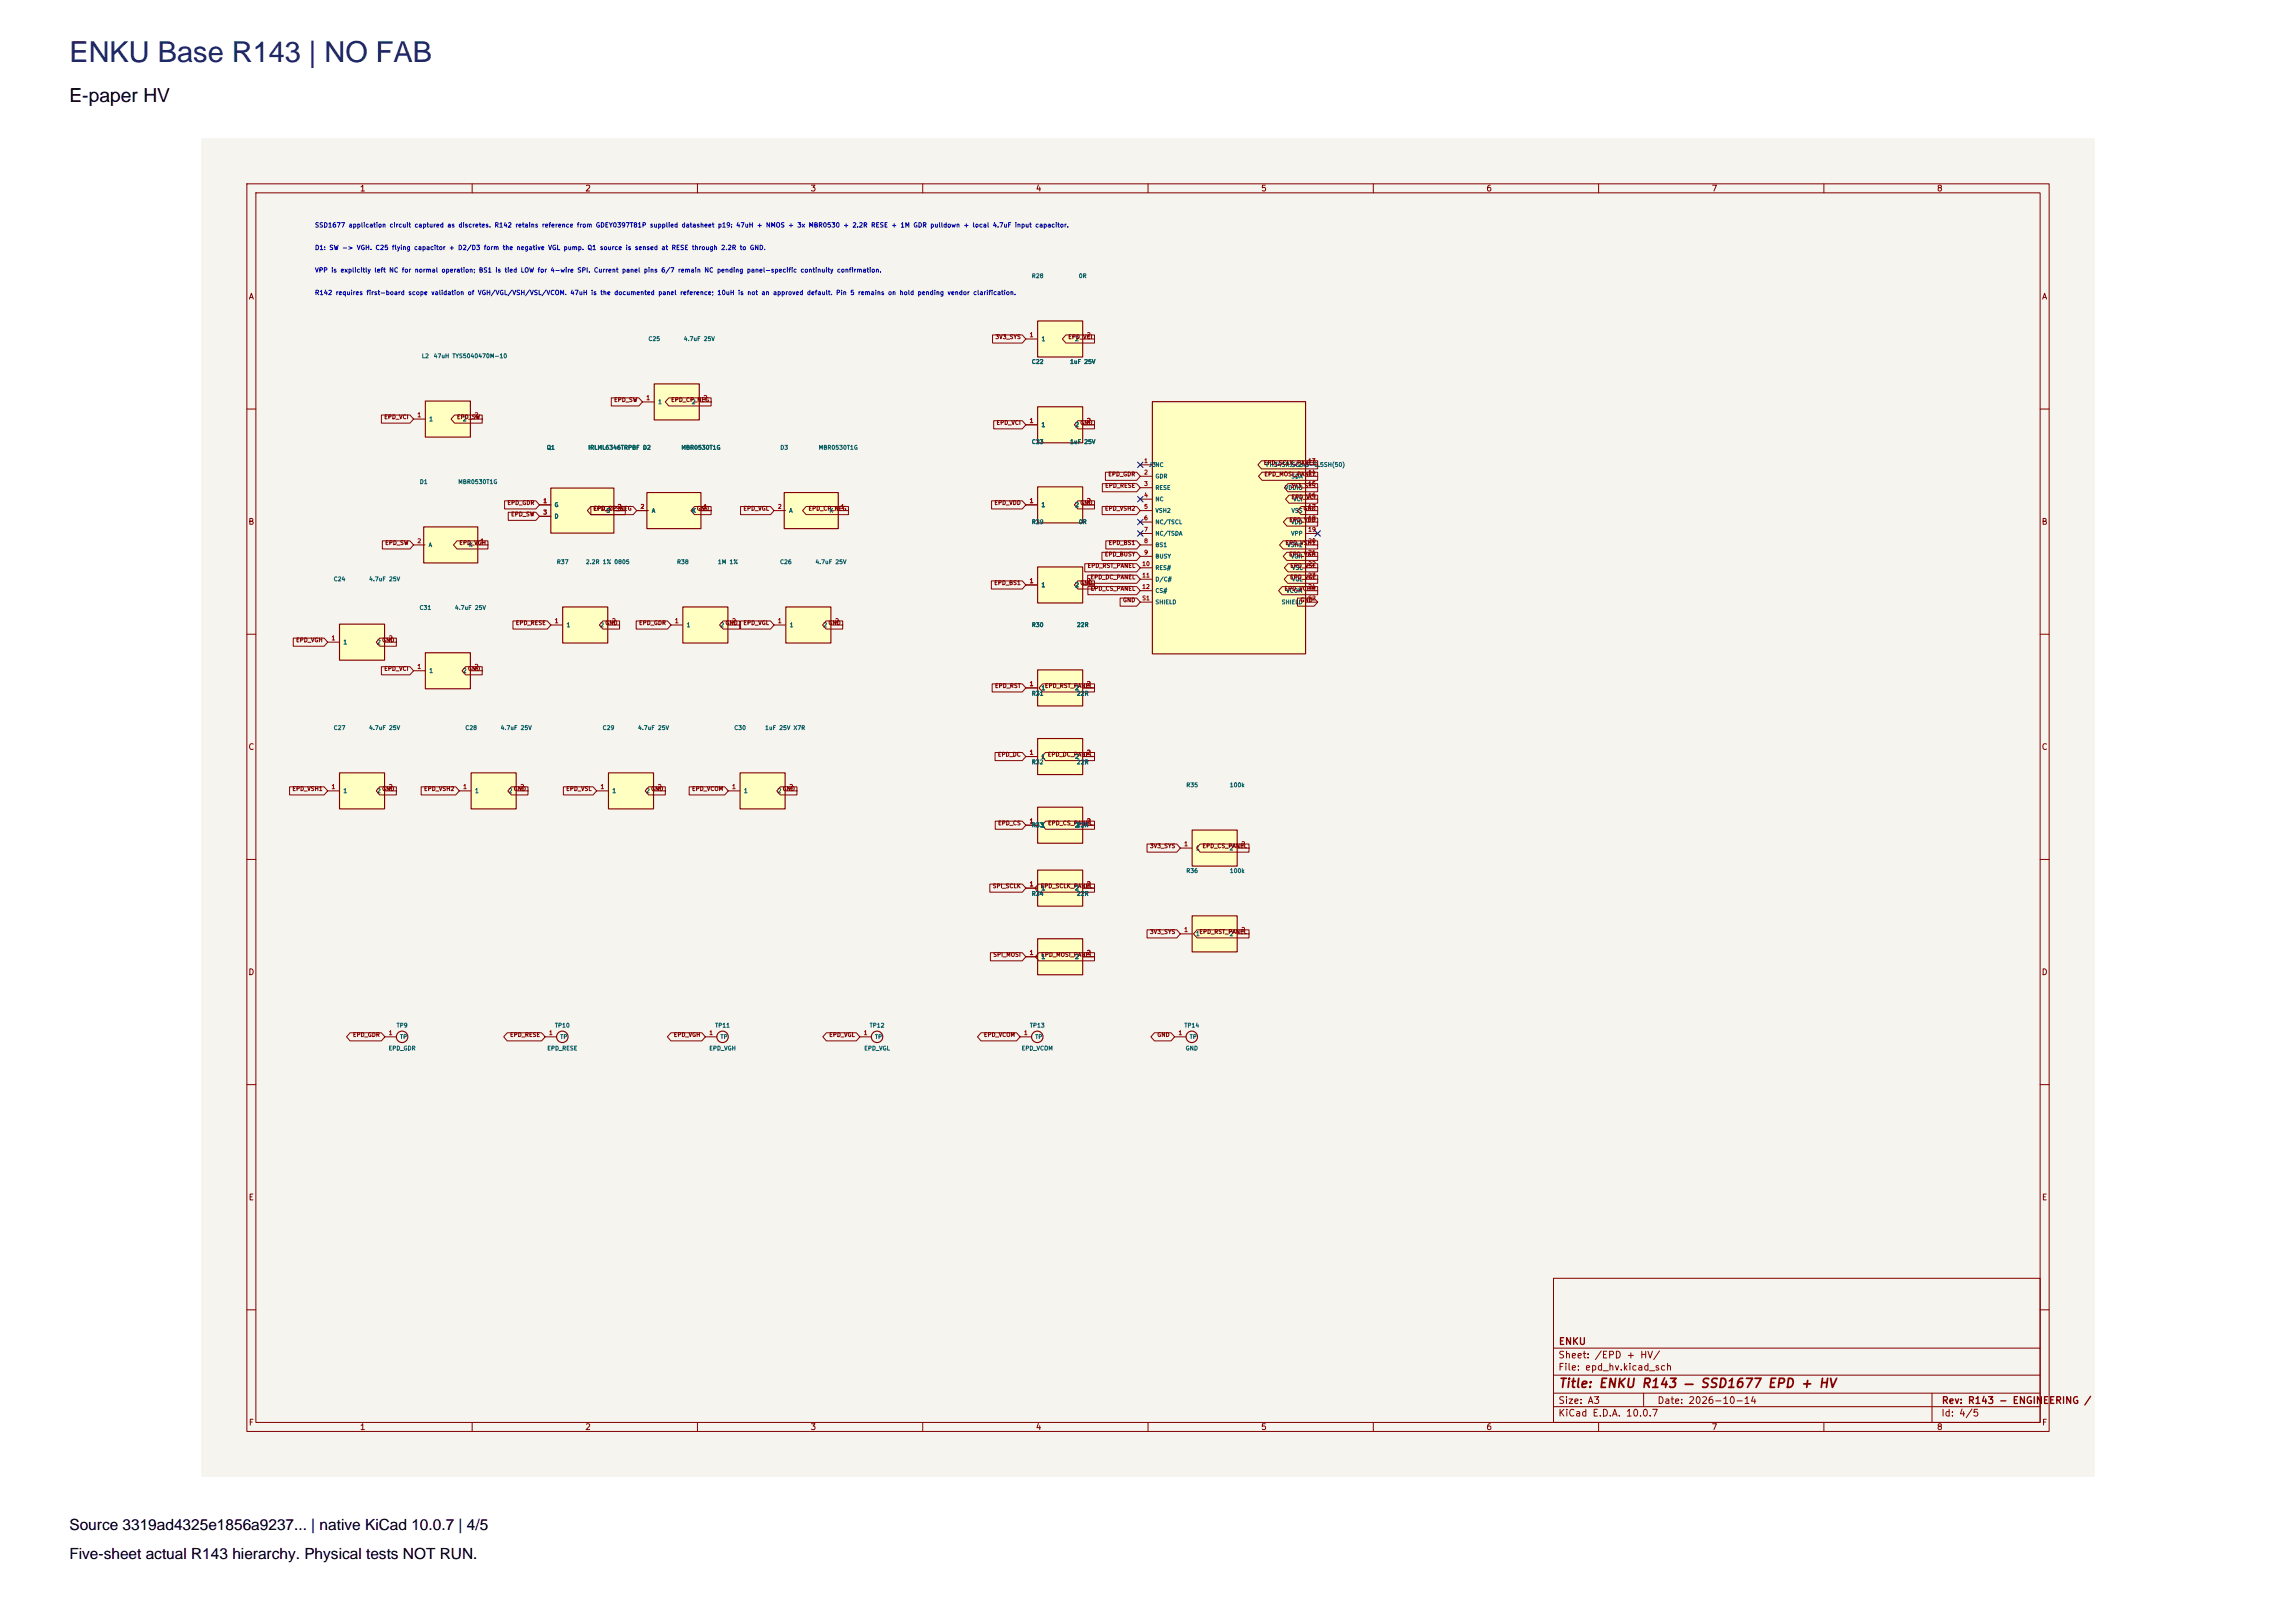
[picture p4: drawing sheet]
<svg xmlns="http://www.w3.org/2000/svg" width="420mm" height="297mm" viewBox="0 0 420 297" stroke-linecap="round" stroke-linejoin="round" font-family="sans-serif">
<defs><g id="words">
<text font-size="5.3" fill="#172b40" x="12.7" y="11.3">ENKU Base R143 | NO FAB</text>
<text font-size="3.5" x="12.7" y="18.7">E-paper HV</text>
<g font-size="2.8">
<text x="12.7" y="280.1">Source 3319ad4325e1856a9237... | native KiCad 10.0.7 | 4/5</text>
<text x="12.7" y="285.4">Five-sheet actual R143 hierarchy. Physical tests NOT RUN.</text>
</g>
<text font-size="1.7" fill="#840000" x="285" y="254.4">Title: ENKU R143 — SSD1677 EPD + HV</text>
<g font-size="1.2" fill="#840000">
<text x="285" y="251.1">File: epd_hv.kicad_sch</text>
<text x="285" y="248.9">Sheet: /EPD + HV/</text>
<text x="285" y="246.4">ENKU</text>
<text x="285" y="257.2">Size: A3</text>
<text x="303.1" y="257.2">Date: 2026-10-14</text>
<text x="355.1" y="257.2">Rev: R143 - ENGINEERING /</text>
<text x="285" y="259.5">KiCad E.D.A. 10.0.7</text>
<text x="355" y="259.5">Id: 4/5</text>
</g>
<g font-size="1.1" fill="#840000">
<text x="65.7" y="35.3">1</text>
<text x="106.9" y="35.3">2</text>
<text x="148.2" y="35.3">3</text>
<text x="189.4" y="35.3">4</text>
<text x="230.6" y="35.3">5</text>
<text x="271.8" y="35.3">6</text>
<text x="313" y="35.3">7</text>
<text x="354.2" y="35.3">8</text>
<text x="45.4" y="55.1">A</text>
<text x="373.4" y="55.1">A</text>
<text x="45.3" y="96.3">B</text>
<text x="373.4" y="96.3">B</text>
<text x="45.3" y="137.5">C</text>
<text x="373.4" y="137.5">C</text>
<text x="45.3" y="178.7">D</text>
<text x="373.4" y="178.7">D</text>
<text x="45.4" y="219.9">E</text>
<text x="373.4" y="219.9">E</text>
<text x="45.4" y="261.1">F</text>
<text x="65.7" y="261.9">1</text>
<text x="106.9" y="261.9">2</text>
<text x="148.2" y="261.9">3</text>
<text x="189.4" y="261.9">4</text>
<text x="230.6" y="261.9">5</text>
<text x="271.8" y="261.9">6</text>
<text x="313" y="261.9">7</text>
<text x="354.2" y="261.9">8</text>
<text x="373.4" y="261.1">F</text>
</g>
<g font-size=".8" fill="#0000c2">
<text x="57.5" y="41.8">SSD1677 application circuit captured as discretes. R142 retains reference from GDEY0397T81P supplied datasheet p19: 47uH + NMOS + 3x MBR0530 + 2.2R RESE + 1M GDR pulldown + local 4.7uF input capacitor.</text>
<text x="57.5" y="45.9">D1: SW -&gt; VGH. C25 flying capacitor + D2/D3 form the negative VGL pump. Q1 source is sensed at RESE through 2.2R to GND.</text>
<text x="57.5" y="50.1">VPP is explicitly left NC for normal operation; BS1 is tied LOW for 4-wire SPI. Current panel pins 6/7 remain NC pending panel-specific continuity confirmation.</text>
<text x="57.5" y="54.2">R142 requires first-board scope validation of VGH/VGL/VSH/VSL/VCOM. 47uH is the documented panel reference; 10uH is not an approved default. Pin 5 remains on hold pending vendor clarification.</text>
</g>
<g font-size=".8" fill="#a90000">
<text x="188.2" y="61.9">1</text>
<text x="198.7" y="61.9">2</text>
<text x="76.2" y="76.5">1</text>
<text x="86.7" y="76.5">2</text>
<text x="118.1" y="73.4">1</text>
<text x="128.6" y="73.4">2</text>
<text x="188.2" y="77.6">1</text>
<text x="198.7" y="77.6">2</text>
<text x="188.2" y="92.2">1</text>
<text x="198.7" y="92.2">2</text>
<text x="188.2" y="106.9">1</text>
<text x="198.7" y="106.9">2</text>
<text x="60.5" y="117.4">1</text>
<text x="71" y="117.4">2</text>
<text x="101.4" y="114.2">1</text>
<text x="111.8" y="114.2">2</text>
<text x="123.3" y="114.2">1</text>
<text x="133.8" y="114.2">2</text>
<text x="142.2" y="114.2">1</text>
<text x="152.7" y="114.2">2</text>
<text x="76.2" y="122.6">1</text>
<text x="86.7" y="122.6">2</text>
<text x="188.2" y="125.7">1</text>
<text x="198.7" y="125.7">2</text>
<text x="188.2" y="138.3">1</text>
<text x="198.7" y="138.3">2</text>
<text x="60.5" y="144.6">1</text>
<text x="71" y="144.6">2</text>
<text x="84.6" y="144.6">1</text>
<text x="95.1" y="144.6">2</text>
<text x="109.7" y="144.6">1</text>
<text x="120.2" y="144.6">2</text>
<text x="133.8" y="144.6">1</text>
<text x="144.3" y="144.6">2</text>
<text x="188.2" y="150.8">1</text>
<text x="198.7" y="150.8">2</text>
<text x="216.5" y="155">1</text>
<text x="227" y="155">2</text>
<text x="188.2" y="162.4">1</text>
<text x="198.7" y="162.4">2</text>
<text x="216.5" y="170.7">1</text>
<text x="227" y="170.7">2</text>
<text x="188.2" y="174.9">1</text>
<text x="198.7" y="174.9">2</text>
</g>
<g font-size=".8" fill="#006464">
<text x="190.4" y="62.6">1</text>
<text x="196.5" y="62.6">2</text>
<text x="78.4" y="77.3">1</text>
<text x="84.5" y="77.3">2</text>
<text x="120.3" y="74.1">1</text>
<text x="126.4" y="74.1">2</text>
<text x="190.4" y="78.3">1</text>
<text x="196.5" y="78.3">2</text>
<text x="190.4" y="93">1</text>
<text x="196.5" y="93">2</text>
<text x="190.4" y="107.6">1</text>
<text x="196.5" y="107.6">2</text>
<text x="62.7" y="118.1">1</text>
<text x="68.8" y="118.1">2</text>
<text x="103.5" y="115">1</text>
<text x="109.7" y="115">2</text>
<text x="125.5" y="115">1</text>
<text x="131.7" y="115">2</text>
<text x="144.3" y="115">1</text>
<text x="150.5" y="115">2</text>
<text x="78.4" y="123.3">1</text>
<text x="84.5" y="123.3">2</text>
<text x="190.4" y="126.5">1</text>
<text x="196.5" y="126.5">2</text>
<text x="190.4" y="139">1</text>
<text x="196.5" y="139">2</text>
<text x="62.7" y="145.3">1</text>
<text x="68.8" y="145.3">2</text>
<text x="86.8" y="145.3">1</text>
<text x="92.9" y="145.3">2</text>
<text x="111.9" y="145.3">1</text>
<text x="118" y="145.3">2</text>
<text x="136" y="145.3">1</text>
<text x="142.1" y="145.3">2</text>
<text x="190.4" y="151.6">1</text>
<text x="196.5" y="151.6">2</text>
<text x="218.7" y="155.8">1</text>
<text x="224.8" y="155.8">2</text>
<text x="190.4" y="163.1">1</text>
<text x="196.5" y="163.1">2</text>
<text x="218.7" y="171.5">1</text>
<text x="224.8" y="171.5">2</text>
<text x="190.4" y="175.7">1</text>
<text x="196.5" y="175.7">2</text>
</g>
<g font-size=".7" fill="#006464">
<text x="188.7" y="51.1">R28</text>
<text x="197.3" y="51.1">0R</text>
<text x="77.1" y="65.7">L2</text>
<text x="79.2" y="65.7">47uH TYS5040470M-10</text>
<text x="118.5" y="62.6">C25</text>
<text x="125" y="62.6">4.7uF 25V</text>
<text x="188.7" y="66.8">C22</text>
<text x="195.7" y="66.8">1uF 25V</text>
<text x="99.9" y="82.5">Q1</text>
<text x="107.5" y="82.5">IRLML6346TRPBF D2</text>
<text x="124.6" y="82.5">MBR0530T1G</text>
<text x="142.7" y="82.5">D3</text>
<text x="149.7" y="82.5">MBR0530T1G</text>
<text x="188.7" y="81.4">C23</text>
<text x="195.7" y="81.4">1uF 25V</text>
<text x="76.7" y="88.7">D1</text>
<text x="83.7" y="88.7">MBR0530T1G</text>
<text x="210.1" y="85.6">J3NC</text>
<text x="211.3" y="87.7">GDR</text>
<text x="211.3" y="89.8">RESE</text>
<text x="231.5" y="85.6">FH34SRJ-24S-0.5SH(50)</text>
<text x="235" y="89.8">VDDIO</text>
<text x="236.1" y="87.7">SDA</text>
<text x="236.2" y="85.6">SCL</text>
<text x="101.4" y="93">G</text>
<text x="101.4" y="95">D</text>
<text x="110.8" y="94">S</text>
<text x="119.1" y="94">A</text>
<text x="126.5" y="94">K</text>
<text x="144.3" y="94">A</text>
<text x="151.6" y="94">K</text>
<text x="211.3" y="91.9">NC</text>
<text x="211.3" y="94">VSH2</text>
<text x="236.2" y="94">VSS</text>
<text x="236.5" y="91.9">VCI</text>
<text x="78.3" y="100.3">A</text>
<text x="85.7" y="100.3">K</text>
<text x="188.7" y="96.1">R29</text>
<text x="197.3" y="96.1">0R</text>
<text x="211.3" y="96.1">NC/TSCL</text>
<text x="211.3" y="98.2">NC/TSDA</text>
<text x="211.3" y="100.3">BS1</text>
<text x="235.4" y="100.3">VSH1</text>
<text x="236.1" y="96.1">VDD</text>
<text x="236.1" y="98.2">VPP</text>
<text x="61" y="106.5">C24</text>
<text x="67.4" y="106.5">4.7uF 25V</text>
<text x="101.8" y="103.4">R37</text>
<text x="107.1" y="103.4">2.2R 1% 0805</text>
<text x="123.8" y="103.4">R38</text>
<text x="131.2" y="103.4">1M 1%</text>
<text x="142.6" y="103.4">C26</text>
<text x="149.1" y="103.4">4.7uF 25V</text>
<text x="211.3" y="102.4">BUSY</text>
<text x="211.3" y="104.5">RES#</text>
<text x="211.3" y="106.6">D/C#</text>
<text x="236" y="102.4">VGH</text>
<text x="236.2" y="106.6">VGL</text>
<text x="236.3" y="104.5">VSL</text>
<text x="76.7" y="111.8">C31</text>
<text x="83.1" y="111.8">4.7uF 25V</text>
<text x="211.3" y="108.7">CS#</text>
<text x="211.3" y="110.7">SHIELD</text>
<text x="234.4" y="110.7">SHIELD</text>
<text x="235.2" y="108.7">VCOM</text>
<text x="188.7" y="114.9">R30</text>
<text x="196.9" y="114.9">22R</text>
<text x="188.7" y="127.5">R31</text>
<text x="196.9" y="127.5">22R</text>
<text x="61" y="133.7">C27</text>
<text x="67.4" y="133.7">4.7uF 25V</text>
<text x="85" y="133.7">C28</text>
<text x="91.5" y="133.7">4.7uF 25V</text>
<text x="110.1" y="133.7">C29</text>
<text x="116.6" y="133.7">4.7uF 25V</text>
<text x="134.2" y="133.7">C30</text>
<text x="139.9" y="133.7">1uF 25V X7R</text>
<text x="188.7" y="140">R32</text>
<text x="196.9" y="140">22R</text>
<text x="216.9" y="144.2">R35</text>
<text x="224.9" y="144.2">100k</text>
<text x="188.7" y="151.5">R33</text>
<text x="196.9" y="151.5">22R</text>
<text x="216.9" y="159.9">R36</text>
<text x="224.9" y="159.9">100k</text>
<text x="188.7" y="164.1">R34</text>
<text x="196.9" y="164.1">22R</text>
<text x="72.5" y="188.2">TP9</text>
<text x="73.1" y="190.3">TP</text>
<text x="101.4" y="188.2">TP10</text>
<text x="102.4" y="190.3">TP</text>
<text x="130.7" y="188.2">TP11</text>
<text x="131.7" y="190.3">TP</text>
<text x="159" y="188.2">TP12</text>
<text x="160" y="190.3">TP</text>
<text x="188.3" y="188.2">TP13</text>
<text x="189.3" y="190.3">TP</text>
<text x="216.6" y="188.2">TP14</text>
<text x="217.5" y="190.3">TP</text>
<text x="71" y="192.4">EPD_GDR</text>
<text x="100" y="192.4">EPD_RESE</text>
<text x="129.7" y="192.4">EPD_VGH</text>
<text x="158" y="192.4">EPD_VGL</text>
<text x="186.8" y="192.4">EPD_VCOM</text>
<text x="216.8" y="192.4">GND</text>
</g>
<g font-size=".7" fill="#840000">
<text x="182" y="62.2">3V3_SYS</text>
<text x="195.3" y="62.2">EPD_VCI</text>
<text x="70.2" y="76.9">EPD_VCI</text>
<text x="83.5" y="76.9">EPD_SW</text>
<text x="112.2" y="73.7">EPD_SW</text>
<text x="122.7" y="73.7">EPD_CP_NEG</text>
<text x="182.2" y="77.9">EPD_VCI</text>
<text x="197.5" y="77.9">GND</text>
<text x="202.1" y="89.4">EPD_RESE</text>
<text x="202.6" y="87.3">EPD_GDR</text>
<text x="231.1" y="85.2">EPD_SCLK_PANEL</text>
<text x="231.2" y="87.3">EPD_MOSI_PANEL</text>
<text x="235.9" y="89.4">3V3_SYS</text>
<text x="92.7" y="92.6">EPD_GDR</text>
<text x="93.4" y="94.7">EPD_SW</text>
<text x="108.4" y="93.6">EPD_RESE</text>
<text x="108.5" y="93.6">EPD_CP_NEG</text>
<text x="127.4" y="93.6">GND</text>
<text x="135.9" y="93.6">EPD_VGL</text>
<text x="147.8" y="93.6">EPD_CP_NEG</text>
<text x="181.8" y="92.6">EPD_VDD</text>
<text x="197.5" y="92.6">GND</text>
<text x="202" y="93.6">EPD_VSH2</text>
<text x="235.8" y="95.7">EPD_VDD</text>
<text x="236.1" y="91.5">EPD_VCI</text>
<text x="238.3" y="93.6">GND</text>
<text x="70.4" y="99.9">EPD_SW</text>
<text x="83.9" y="99.9">EPD_VGH</text>
<text x="202" y="102">EPD_BUSY</text>
<text x="202.7" y="99.9">EPD_BS1</text>
<text x="235.1" y="99.9">EPD_VSH1</text>
<text x="235.7" y="102">EPD_VGH</text>
<text x="181.8" y="107.2">EPD_BS1</text>
<text x="197.5" y="107.2">GND</text>
<text x="198.9" y="104.1">EPD_RST_PANEL</text>
<text x="199.4" y="106.2">EPD_DC_PANEL</text>
<text x="235.9" y="106.2">EPD_VGL</text>
<text x="235.9" y="104.1">EPD_VSL</text>
<text x="199.4" y="108.3">EPD_CS_PANEL</text>
<text x="205.3" y="110.4">GND</text>
<text x="234.9" y="108.3">EPD_VCOM</text>
<text x="237.8" y="110.4">GND</text>
<text x="54.1" y="117.7">EPD_VGH</text>
<text x="69.8" y="117.7">GND</text>
<text x="94.3" y="114.6">EPD_RESE</text>
<text x="110.6" y="114.6">GND</text>
<text x="116.8" y="114.6">EPD_GDR</text>
<text x="132.6" y="114.6">GND</text>
<text x="135.9" y="114.6">EPD_VGL</text>
<text x="151.5" y="114.6">GND</text>
<text x="70.2" y="122.9">EPD_VCI</text>
<text x="85.5" y="122.9">GND</text>
<text x="181.9" y="126.1">EPD_RST</text>
<text x="191" y="126.1">EPD_RST_PANEL</text>
<text x="182.5" y="138.6">EPD_DC</text>
<text x="191.6" y="138.6">EPD_DC_PANEL</text>
<text x="53.4" y="144.9">EPD_VSH1</text>
<text x="69.8" y="144.9">GND</text>
<text x="77.5" y="144.9">EPD_VSH2</text>
<text x="93.9" y="144.9">GND</text>
<text x="103.5" y="144.9">EPD_VSL</text>
<text x="119" y="144.9">GND</text>
<text x="126.5" y="144.9">EPD_VCOM</text>
<text x="143.1" y="144.9">GND</text>
<text x="182.5" y="151.2">EPD_CS</text>
<text x="191.6" y="151.2">EPD_CS_PANEL</text>
<text x="210.3" y="155.4">3V3_SYS</text>
<text x="219.9" y="155.4">EPD_CS_PANEL</text>
<text x="181.5" y="162.7">SPI_SCLK</text>
<text x="190.3" y="162.7">EPD_SCLK_PANEL</text>
<text x="210.3" y="171.1">3V3_SYS</text>
<text x="219.3" y="171.1">EPD_RST_PANEL</text>
<text x="181.6" y="175.3">SPI_MOSI</text>
<text x="190.4" y="175.3">EPD_MOSI_PANEL</text>
<text x="64.5" y="189.9">EPD_GDR</text>
<text x="93.2" y="189.9">EPD_RESE</text>
<text x="123.2" y="189.9">EPD_VGH</text>
<text x="151.6" y="189.9">EPD_VGL</text>
<text x="179.9" y="189.9">EPD_VCOM</text>
<text x="211.6" y="189.9">GND</text>
</g>
<g font-size=".7" fill="#a90000">
<text x="209.2" y="84.9">1</text>
<text x="209.2" y="87">2</text>
<text x="209.2" y="89.1">3</text>
<text x="239.2" y="84.9">13</text>
<text x="239.2" y="87">14</text>
<text x="239.2" y="89.1">15</text>
<text x="99.3" y="92.2">1</text>
<text x="99.3" y="94.3">3</text>
<text x="112.9" y="93.3">2</text>
<text x="117.1" y="93.3">2</text>
<text x="128.6" y="93.3">1</text>
<text x="142.2" y="93.3">2</text>
<text x="153.7" y="93.3">1</text>
<text x="209.2" y="91.2">4</text>
<text x="209.2" y="93.3">5</text>
<text x="209.2" y="95.4">6</text>
<text x="239.2" y="91.2">16</text>
<text x="239.2" y="93.3">17</text>
<text x="239.2" y="95.4">18</text>
<text x="76.3" y="99.6">2</text>
<text x="87.8" y="99.6">1</text>
<text x="209.2" y="97.5">7</text>
<text x="209.2" y="99.6">8</text>
<text x="209.2" y="101.6">9</text>
<text x="239.2" y="97.5">19</text>
<text x="239.2" y="99.6">20</text>
<text x="239.2" y="101.6">21</text>
<text x="208.8" y="103.7">10</text>
<text x="208.8" y="105.8">11</text>
<text x="208.8" y="107.9">12</text>
<text x="239.2" y="103.7">22</text>
<text x="239.2" y="105.8">23</text>
<text x="239.2" y="107.9">24</text>
<text x="208.8" y="110">S1</text>
<text x="239.2" y="110">S2</text>
<text x="71" y="189.6">1</text>
<text x="100.3" y="189.6">1</text>
<text x="129.6" y="189.6">1</text>
<text x="157.9" y="189.6">1</text>
<text x="187.2" y="189.6">1</text>
<text x="215.5" y="189.6">1</text>
</g>
</g></defs>
<path d="M36.9 25.4h346.2v244.8h-346.2z" fill="#f5f4ef" stroke="#f5f4ef" stroke-width=".18"/>
<g fill="none" stroke="#840000" stroke-width=".18">
<path d="M45.2 33.6h329.6v228.3h-329.6zM46.8 35.3h326.4v225h-326.4zM86.4 33.6v1.7M127.6 33.6v1.7M168.8 33.6v1.7M210 33.6v1.7M251.2 33.6v1.7M292.4 33.6v1.7M333.6 33.6v1.7M45.2 74.9h1.6M373.2 74.9h1.6M45.2 116.1h1.6"/>
<path d="M373.2 116.1h1.6M45.2 157.3h1.6M373.2 157.3h1.6M45.2 198.5h1.6M373.2 198.5h1.6M45.2 239.7h1.6M284.2 233.9h89v26.4h-89zM373.2 239.7h1.6M284.2 257.4h89M284.2 254.9h89M284.2 251.6h89M284.2 246.7h89"/>
<path d="M300.7 254.9v2.5M353.4 254.9v5.4M86.4 260.3v1.6M127.6 260.3v1.6M168.8 260.3v1.6M210 260.3v1.6M251.2 260.3v1.6M292.4 260.3v1.6M333.6 260.3v1.6"/>
</g>
<path d="M143.4 90.1h9.9v6.6h-9.9z" fill="#ffffc2"/>
<path d="M143.4 90.1h9.9v6.6h-9.9z" fill="none" stroke="#840000" stroke-width=".21"/>
<path d="M141.6 93.4h2.1M153.1 93.4h2.1" fill="none" stroke="#840000" stroke-width=".18"/>
<path d="M218.1 167.6h8.2v6.6h-8.2z" fill="#ffffc2"/>
<path d="M218.1 167.6h8.2v6.6h-8.2z" fill="none" stroke="#840000" stroke-width=".21"/>
<path d="M215.9 170.9h2.1M226.4 170.9h2.1" fill="none" stroke="#840000" stroke-width=".18"/>
<path d="M62.1 141.4h8.2v6.6h-8.2z" fill="#ffffc2"/>
<path d="M62.1 141.4h8.2v6.6h-8.2z" fill="none" stroke="#840000" stroke-width=".21"/>
<path d="M59.9 144.7h2.1M70.4 144.7h2.1" fill="none" stroke="#840000" stroke-width=".18"/>
<path d="M218.1 151.9h8.2v6.6h-8.2z" fill="#ffffc2"/>
<path d="M218.1 151.9h8.2v6.6h-8.2z" fill="none" stroke="#840000" stroke-width=".21"/>
<path d="M215.9 155.2h2.1M226.4 155.2h2.1" fill="none" stroke="#840000" stroke-width=".18"/>
<path d="M189.8 103.7h8.2v6.6h-8.2z" fill="#ffffc2"/>
<path d="M189.8 103.7h8.2v6.6h-8.2z" fill="none" stroke="#840000" stroke-width=".21"/>
<path d="M187.6 107h2.1M198.1 107h2.1" fill="none" stroke="#840000" stroke-width=".18"/>
<path d="M62.1 114.2h8.2v6.6h-8.2z" fill="#ffffc2"/>
<path d="M62.1 114.2h8.2v6.6h-8.2z" fill="none" stroke="#840000" stroke-width=".21"/>
<path d="M59.9 117.5h2.1M70.4 117.5h2.1" fill="none" stroke="#840000" stroke-width=".18"/>
<path d="M77.8 119.4h8.2v6.6h-8.2z" fill="#ffffc2"/>
<path d="M77.8 119.4h8.2v6.6h-8.2z" fill="none" stroke="#840000" stroke-width=".21"/>
<path d="M75.6 122.7h2.1M86.1 122.7h2.1" fill="none" stroke="#840000" stroke-width=".18"/>
<path d="M189.8 58.7h8.2v6.6h-8.2z" fill="#ffffc2"/>
<path d="M189.8 58.7h8.2v6.6h-8.2z" fill="none" stroke="#840000" stroke-width=".21"/>
<path d="M187.6 62h2.1M198.1 62h2.1" fill="none" stroke="#840000" stroke-width=".18"/>
<path d="M189.8 74.4h8.2v6.6h-8.2z" fill="#ffffc2"/>
<path d="M189.8 74.4h8.2v6.6h-8.2z" fill="none" stroke="#840000" stroke-width=".21"/>
<path d="M187.6 77.7h2.1M198.1 77.7h2.1" fill="none" stroke="#840000" stroke-width=".18"/>
<path d="M189.8 147.7h8.2v6.6h-8.2z" fill="#ffffc2"/>
<g fill="none" stroke="#840000" stroke-width=".21">
<path d="M189.8 147.7h8.2v6.6h-8.2z"/>
<circle cx="132.2" cy="189.7" r="1.05"/>
</g>
<path d="M187.6 151h2.1M198.1 151h2.1M129 189.7h2.1" fill="none" stroke="#840000" stroke-width=".18"/>
<path d="M143.7 111.1h8.3v6.6h-8.3z" fill="#ffffc2"/>
<path d="M143.7 111.1h8.3v6.6h-8.3z" fill="none" stroke="#840000" stroke-width=".21"/>
<path d="M141.6 114.4h2.1M152.1 114.4h2.1" fill="none" stroke="#840000" stroke-width=".18"/>
<path d="M118.3 90.1h9.9v6.6h-9.9z" fill="#ffffc2"/>
<path d="M118.3 90.1h9.9v6.6h-9.9z" fill="none" stroke="#840000" stroke-width=".21"/>
<path d="M116.5 93.4h2.1M128 93.4h2.1" fill="none" stroke="#840000" stroke-width=".18"/>
<path d="M100.8 89.3h11.5v8.3h-11.5z" fill="#ffffc2"/>
<path d="M100.8 89.3h11.5v8.3h-11.5z" fill="none" stroke="#840000" stroke-width=".21"/>
<path d="M98.7 92.4h2.1M98.7 94.5h2.1M112.3 93.4h2.1" fill="none" stroke="#840000" stroke-width=".18"/>
<path d="M189.8 122.6h8.2v6.6h-8.2z" fill="#ffffc2"/>
<path d="M189.8 122.6h8.2v6.6h-8.2z" fill="none" stroke="#840000" stroke-width=".21"/>
<path d="M187.6 125.9h2.1M198.1 125.9h2.1" fill="none" stroke="#840000" stroke-width=".18"/>
<path d="M189.8 135.2h8.2v6.5h-8.2z" fill="#ffffc2"/>
<g fill="none" stroke="#840000" stroke-width=".21">
<path d="M189.8 135.2h8.2v6.5h-8.2z"/>
<circle cx="189.7" cy="189.7" r="1.05"/>
</g>
<path d="M187.6 138.4h2.1M198.1 138.4h2.1M186.6 189.7h2.1" fill="none" stroke="#840000" stroke-width=".18"/>
<path d="M119.7 70.3h8.2v6.5h-8.2z" fill="#ffffc2"/>
<path d="M119.7 70.3h8.2v6.5h-8.2z" fill="none" stroke="#840000" stroke-width=".21"/>
<path d="M117.5 73.5h2.1M128 73.5h2.1" fill="none" stroke="#840000" stroke-width=".18"/>
<path d="M77.8 73.4h8.2v6.6h-8.2z" fill="#ffffc2"/>
<g fill="none" stroke="#840000" stroke-width=".21">
<path d="M77.8 73.4h8.2v6.6h-8.2z"/>
<circle cx="218" cy="189.7" r="1.05"/>
</g>
<path d="M75.6 76.7h2.1M86.1 76.7h2.1M214.9 189.7h2.1" fill="none" stroke="#840000" stroke-width=".18"/>
<path d="M189.8 89.1h8.2v6.6h-8.2z" fill="#ffffc2"/>
<path d="M189.8 89.1h8.2v6.6h-8.2z" fill="none" stroke="#840000" stroke-width=".21"/>
<path d="M187.6 92.4h2.1M198.1 92.4h2.1" fill="none" stroke="#840000" stroke-width=".18"/>
<path d="M135.4 141.4h8.2v6.6h-8.2z" fill="#ffffc2"/>
<path d="M135.4 141.4h8.2v6.6h-8.2z" fill="none" stroke="#840000" stroke-width=".21"/>
<path d="M133.2 144.7h2.1M143.7 144.7h2.1" fill="none" stroke="#840000" stroke-width=".18"/>
<path d="M102.9 111.1h8.3v6.6h-8.3z" fill="#ffffc2"/>
<path d="M102.9 111.1h8.3v6.6h-8.3z" fill="none" stroke="#840000" stroke-width=".21"/>
<path d="M100.8 114.4h2.1M111.2 114.4h2.1" fill="none" stroke="#840000" stroke-width=".18"/>
<path d="M111.3 141.4h8.2v6.6h-8.2z" fill="#ffffc2"/>
<path d="M111.3 141.4h8.2v6.6h-8.2z" fill="none" stroke="#840000" stroke-width=".21"/>
<path d="M109.1 144.7h2.1M119.6 144.7h2.1" fill="none" stroke="#840000" stroke-width=".18"/>
<path d="M210.8 73.5h28v46.2h-28z" fill="#ffffc2"/>
<path d="M210.8 73.5h28v46.2h-28z" fill="none" stroke="#840000" stroke-width=".21"/>
<g fill="none" stroke="#840000" stroke-width=".18">
<path d="M208.6 85.1h2.1M208.6 87.2h2.1M208.6 89.3h2.1M208.6 91.3h2.1M208.6 93.4h2.1M208.6 95.5h2.1M208.6 97.6h2.1M208.6 99.7h2.1M238.9 85.1h2.1M238.9 87.2h2.1M238.9 89.3h2.1M238.9 91.3h2.1"/>
<path d="M238.9 93.4h2.1M238.9 95.5h2.1M238.9 97.6h2.1M238.9 99.7h2.1M208.6 101.8h2.1M208.6 103.9h2.1M208.6 106h2.1M208.6 108.1h2.1M208.6 110.2h2.1M238.9 101.8h2.1M238.9 103.9h2.1M238.9 106h2.1"/>
<path d="M238.9 108.1h2.1M238.9 110.2h2.1"/>
</g>
<path d="M124.9 111.1h8.3v6.6h-8.3z" fill="#ffffc2"/>
<path d="M124.9 111.1h8.3v6.6h-8.3z" fill="none" stroke="#840000" stroke-width=".21"/>
<path d="M122.7 114.4h2.1M133.2 114.4h2.1" fill="none" stroke="#840000" stroke-width=".18"/>
<path d="M189.8 159.2h8.2v6.6h-8.2z" fill="#ffffc2"/>
<path d="M189.8 159.2h8.2v6.6h-8.2z" fill="none" stroke="#840000" stroke-width=".21"/>
<path d="M187.6 162.5h2.1M198.1 162.5h2.1" fill="none" stroke="#840000" stroke-width=".18"/>
<path d="M77.5 96.4h9.9v6.6h-9.9z" fill="#ffffc2"/>
<g fill="none" stroke="#840000" stroke-width=".21">
<path d="M77.5 96.4h9.9v6.6h-9.9z"/>
<circle cx="73.6" cy="189.7" r="1.05"/>
<circle cx="102.9" cy="189.7" r="1.05"/>
</g>
<path d="M75.6 99.7h2.1M87.2 99.7h2.1M70.4 189.7h2.1M99.7 189.7h2.1" fill="none" stroke="#840000" stroke-width=".18"/>
<path d="M189.8 171.8h8.2v6.6h-8.2z" fill="#ffffc2"/>
<g fill="none" stroke="#840000" stroke-width=".21">
<path d="M189.8 171.8h8.2v6.6h-8.2z"/>
<circle cx="160.4" cy="189.7" r="1.05"/>
</g>
<path d="M187.6 175.1h2.1M198.1 175.1h2.1M157.3 189.7h2.1" fill="none" stroke="#840000" stroke-width=".18"/>
<path d="M86.2 141.4h8.2v6.6h-8.2z" fill="#ffffc2"/>
<path d="M86.2 141.4h8.2v6.6h-8.2z" fill="none" stroke="#840000" stroke-width=".21"/>
<g fill="none" stroke="#840000" stroke-width=".18">
<path d="M69.8 75.9h5.2l.6 .8-.6 .7h-5.2zM83.2 75.9h5v1.5h-5l-.7-.7zM111.8 72.8h5.1l.6 .7-.6 .8h-5.1zM122.3 72.8h7.8v1.5h-7.8l-.6-.8zM181.6 61.3h5.4l.6 .7-.6 .8h-5.4zM181.8 77h5.2l.6 .7-.6 .8h-5.2zM187.6 77.7h2.1M195 61.3h5.2v1.5h-5.2l-.7-.8zM197.2 77h3v1.5h-3l-.7-.8zM198.1 77.7h2.1M69.9 99h5.1l.6 .7-.6 .8h-5.1zM83.6 99h5.7v1.5h-5.7l-.6-.8z"/>
<path d="M92.3 91.6h5.7l.7 .8-.7 .7h-5.7zM93 93.7h5l.7 .8-.7 .7h-5zM98.7 92.4h2.1M98.7 94.5h2.1M108.1 92.7h7.7l.7 .7-.7 .8h-7.7zM108.1 92.7h6.3v1.5h-6.3l-.7-.8zM112.3 93.4h2.1M116.5 93.4h2.1M127 92.7h3.1v1.5h-3.1l-.6-.8zM128 93.4h2.1M135.5 92.7h5.4l.7 .7-.7 .8h-5.4zM147.5 92.7h7.7v1.5h-7.7l-.7-.8z"/>
<path d="M181.4 91.6h5.6l.6 .8-.6 .7h-5.6zM187.6 92.4h2.1M197.2 91.6h3v1.5h-3l-.7-.7zM198.1 92.4h2.1M201.6 92.7h6.3l.7 .7-.7 .8h-6.3zM201.6 88.5h6.3l.7 .8-.7 .7h-6.3zM202.2 86.4h5.7l.7 .8-.7 .7h-5.7zM202.3 99h5.6l.7 .7-.7 .8h-5.6zM230.8 84.3h10.2v1.5h-10.2l-.7-.7zM230.9 86.4h10.1v1.5h-10.1l-.7-.7zM234.7 99h6.3v1.5h-6.3l-.6-.8zM235.4 94.8h5.6v1.5h-5.6l-.6-.8z"/>
<path d="M235.6 88.5h5.4v1.5h-5.4l-.7-.7zM235.8 90.6h5.2v1.5h-5.2l-.6-.8zM238 92.7h3v1.5h-3l-.7-.8zM53.6 116.8h5.7l.6 .7-.6 .8h-5.7zM69.5 116.8h3v1.5h-3l-.7-.8zM93.8 113.6h6.3l.7 .8-.7 .7h-6.3zM110.3 113.6h3v1.5h-3l-.7-.7zM116.4 113.6h5.7l.6 .8-.6 .7h-5.7zM132.3 113.6h3v1.5h-3l-.7-.7zM135.5 113.6h5.4l.7 .8-.7 .7h-5.4zM151.1 113.6h3.1v1.5h-3.1l-.6-.7zM181.3 106.3h5.7l.6 .7-.6 .8h-5.7z"/>
<path d="M187.6 107h2.1M197.2 106.3h3v1.5h-3l-.7-.8zM198.1 107h2.1M198.4 103.2h9.5l.7 .7-.7 .7h-9.5zM199 105.3h8.9l.7 .7-.7 .7h-8.9zM199 107.3h8.9l.7 .8-.7 .7h-8.9zM201.6 101.1h6.3l.7 .7-.7 .8h-6.3zM204.9 109.4h3l.7 .8-.7 .7h-3zM234.5 107.3h6.5v1.5h-6.5l-.6-.7zM235.4 101.1h5.6v1.5h-5.6l-.7-.8zM235.6 105.3h5.4v1.4h-5.4l-.7-.7zM235.6 103.2h5.4v1.4h-5.4l-.7-.7z"/>
<path d="M237.3 109.4h3.1l.6 .8-.6 .7h-3.1zM69.8 122h5.2l.6 .7-.6 .8h-5.2zM85.2 122h3v1.5h-3l-.7-.8zM181.5 125.1h5.5l.6 .8-.6 .7h-5.5zM182 137.7h5l.6 .7-.6 .8h-5zM187.6 125.9h2.1M187.6 138.4h2.1M190.7 125.1h9.5v1.5h-9.5l-.6-.7zM191.2 137.7h9v1.5h-9l-.6-.8zM198.1 125.9h2.1M198.1 138.4h2.1M53 144h6.3l.6 .7-.6 .8h-6.3z"/>
<path d="M69.5 144h3v1.5h-3l-.7-.8zM77 144h6.4l.6 .7-.6 .8h-6.4zM84 144.7h2.1M93.5 144h3.1v1.5h-3.1l-.6-.8zM94.5 144.7h2.1M103.1 144h5.4l.6 .7-.6 .8h-5.4zM118.7 144h3v1.5h-3l-.7-.8zM126.1 144h6.5l.6 .7-.6 .8h-6.5zM142.7 144h3.1v1.5h-3.1l-.6-.8zM182.1 150.3h4.9l.6 .7-.6 .8h-4.9zM187.6 151h2.1M191.3 150.3h8.9v1.5h-8.9l-.7-.8z"/>
<path d="M198.1 151h2.1M209.8 154.5h5.5l.6 .7-.6 .7h-5.5zM219.5 154.5h9v1.4h-9l-.6-.7zM181.1 161.8h5.9l.6 .7-.6 .8h-5.9zM181.2 174.3h5.8l.6 .8-.6 .7h-5.8zM187.6 175.1h2.1M187.6 162.5h2.1M189.9 161.8h10.3v1.5h-10.3l-.6-.8zM190 174.3h10.2v1.5h-10.2l-.6-.7zM198.1 175.1h2.1M198.1 162.5h2.1M209.8 170.2h5.5l.6 .7-.6 .7h-5.5z"/>
<path d="M219 170.2h9.5v1.4h-9.5l-.7-.7zM64 189h5.8l.6 .7-.6 .8h-5.8l-.6-.8zM92.8 189h6.3l.6 .7-.6 .8h-6.3l-.7-.8zM122.7 189h5.7l.6 .7-.6 .8h-5.7l-.6-.8zM151.2 189h5.4l.7 .7-.7 .8h-5.4l-.7-.8zM179.4 189h6.6l.6 .7-.6 .8h-6.6l-.6-.8zM211.2 189h3l.7 .7-.7 .8h-3l-.7-.8z"/>
</g>
<path d="M208.1 97.1l1 1M208.1 84.6l1 1M208.1 90.8l1 1M208.1 95l1 1M209.1 97.1l-1 1M209.1 84.6l-1 1M209.1 90.8l-1 1M209.1 95l-1 1M240.5 97.1l1 1M241.5 97.1l-1 1" fill="none" stroke="#000084" stroke-width=".18"/>
<use href="#words"/>
</svg>
